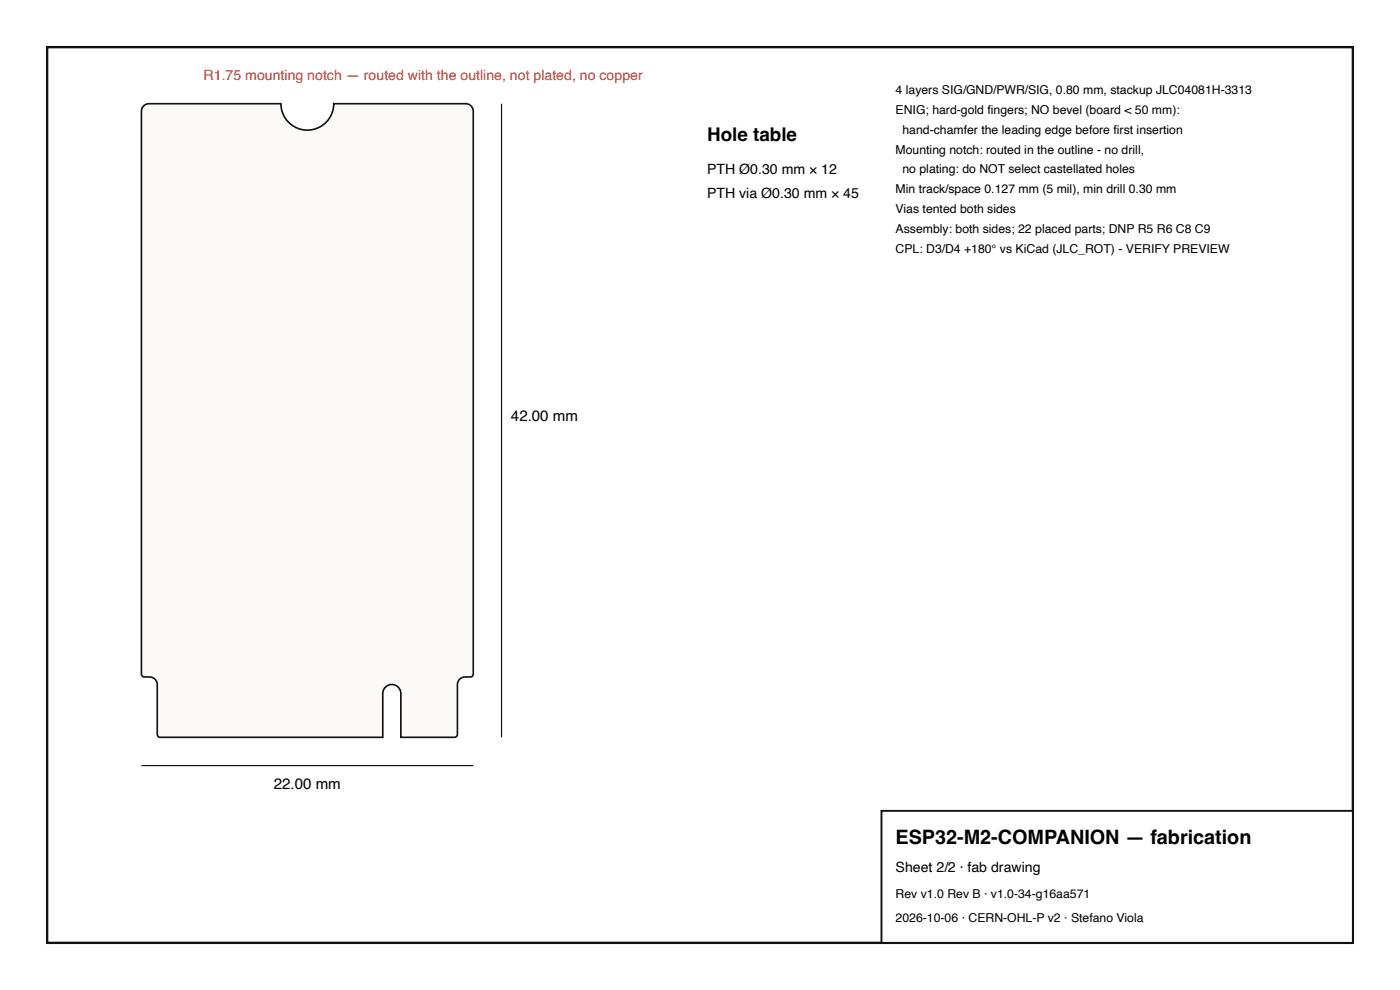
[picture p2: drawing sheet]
<svg xmlns="http://www.w3.org/2000/svg" width="297mm" height="210mm" viewBox="0 0 297 210" stroke-linecap="round" stroke-linejoin="round" font-family="sans-serif">
<defs><g id="words">
<text font-size="4.2" x="190" y="179">ESP32-M2-COMPANION — fabrication</text>
<text font-size="4" x="150" y="30">Hole table</text>
<g font-size="3.2">
<text x="108.4" y="89.2">42.00 mm</text>
<text x="58.1" y="167.4">22.00 mm</text>
</g>
<text font-size="3" fill="#c0392b" x="43.2" y="17">R1.75 mounting notch — routed with the outline, not plated, no copper</text>
<g font-size="3">
<text x="150" y="37">PTH Ø0.30 mm × 12</text>
<text x="150" y="42">PTH via Ø0.30 mm × 45</text>
<text x="190" y="185">Sheet 2/2 · fab drawing</text>
</g>
<g font-size="2.6">
<text x="190" y="20">4 layers SIG/GND/PWR/SIG, 0.80 mm, stackup JLC04081H-3313</text>
<text x="190" y="24.2">ENIG; hard-gold fingers; NO bevel (board &lt; 50 mm):</text>
<text x="191.4" y="28.4">hand-chamfer the leading edge before first insertion</text>
<text x="190" y="32.6">Mounting notch: routed in the outline - no drill,</text>
<text x="190" y="41">Min track/space 0.127 mm (5 mil), min drill 0.30 mm</text>
<text x="191.4" y="36.8">no plating: do NOT select castellated holes</text>
<text x="190" y="45.2">Vias tented both sides</text>
<text x="190" y="49.4">Assembly: both sides; 22 placed parts; DNP R5 R6 C8 C9</text>
<text x="190" y="53.6">CPL: D3/D4 +180° vs KiCad (JLC_ROT) - VERIFY PREVIEW</text>
<text x="190" y="190.5">Rev v1.0 Rev B · v1.0-34-g16aa571</text>
<text x="190" y="195.5">2026-10-06 · CERN-OHL-P v2 · Stefano Viola</text>
</g>
</g></defs>
<path d="M30.6 22.3l1-.3h28a5.6 5.6 0 0 0 5.6 5.6 5.6 5.6 0 0 0 5.6-5.6h28a1.59 1.59 0 0 1 1.6 1.6v119.4l-.1 .3-.5 .3a2.04 2.04 0 0 0-2.8 1.4v10.8l-.1 .3-.4 .3h-11.5v-9.3a1.92 1.92 0 0 0-1.9-1.9 1.92 1.92 0 0 0-1.9 1.9v9.3h-47.2l-.4-.1-.2-.5v-10.6a1.59 1.59 0 0 0-1.6-1.6h-1.3l-.4-.3-.1-.3v-119.4a1.61 1.61 0 0 1 .6-1.3z" fill="#fbfaf6" stroke="#111" stroke-width=".35"/>
<path d="M106.4 22v134.4M30 162.4h70.4" fill="none" stroke="#111" stroke-width=".25"/>
<path d="M10 10h277v190h-277z" fill="none" stroke="#111" stroke-width=".5"/>
<path d="M187 172h100v28h-100z" fill="#fff" stroke="#111" stroke-width=".4"/>
<use href="#words"/>
</svg>
